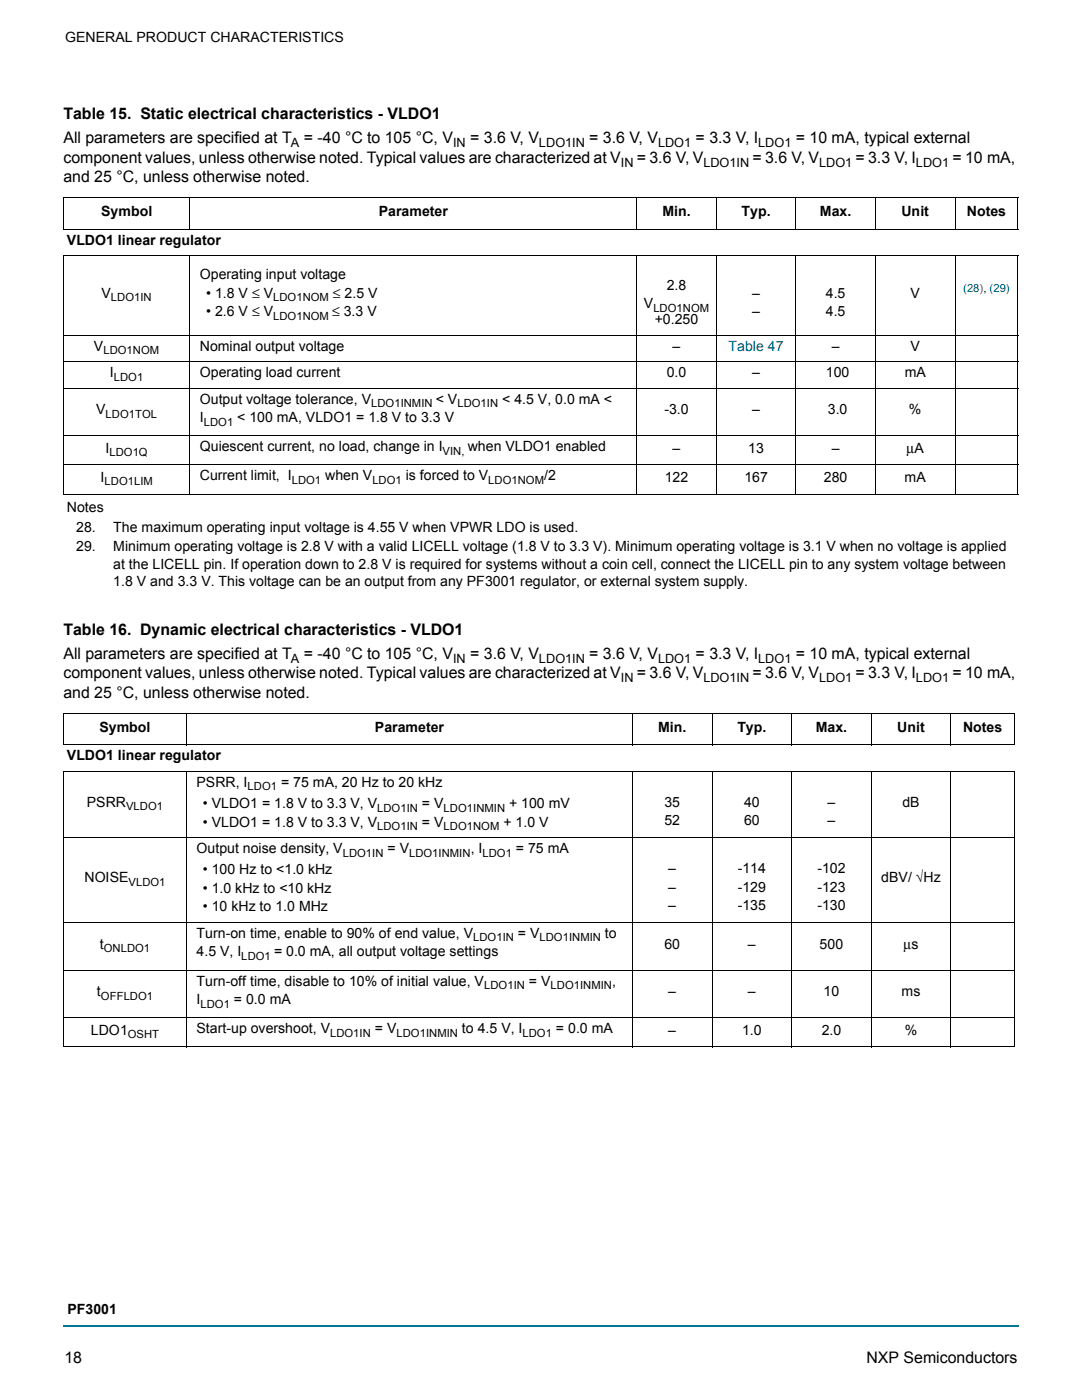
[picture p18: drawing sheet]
<svg xmlns="http://www.w3.org/2000/svg" width="216mm" height="279mm" viewBox="0 0 216 279" stroke-linecap="round" stroke-linejoin="round" font-family="sans-serif">
<defs><g id="words">
<g font-size="3.2">
<text x="12.7" y="23.8">Table 15. Static electrical characteristics - VLDO1</text>
<text x="12.7" y="28.6">All parameters are specified at T</text>
<text x="60.6" y="28.6">= -40 °C to 105 °C, V</text>
<text x="93.8" y="28.6">= 3.6 V, V</text>
<text x="117.6" y="28.6">= 3.6 V, V</text>
<text x="138.8" y="28.6">= 3.3 V, I</text>
<text x="158.8" y="28.6">= 10 mA, typical external</text>
<text x="12.7" y="32.4">component values, unless otherwise noted. Typical values are characterized at V</text>
<text x="127.1" y="32.4">= 3.6 V, V</text>
<text x="150.2" y="32.4">= 3.6 V, V</text>
<text x="170.7" y="32.4">= 3.3 V, I</text>
<text x="190" y="32.4">= 10 mA,</text>
<text x="12.7" y="36.3">and 25 °C, unless otherwise noted.</text>
<text x="12.7" y="126.7">Table 16. Dynamic electrical characteristics - VLDO1</text>
<text x="12.7" y="131.5">All parameters are specified at T</text>
<text x="60.6" y="131.5">= -40 °C to 105 °C, V</text>
<text x="93.8" y="131.5">= 3.6 V, V</text>
<text x="117.6" y="131.5">= 3.6 V, V</text>
<text x="138.8" y="131.5">= 3.3 V, I</text>
<text x="158.8" y="131.5">= 10 mA, typical external</text>
<text x="12.7" y="135.4">component values, unless otherwise noted. Typical values are characterized at V</text>
<text x="127.1" y="135.4">= 3.6 V, V</text>
<text x="150.2" y="135.4">= 3.6 V, V</text>
<text x="170.7" y="135.4">= 3.3 V, I</text>
<text x="190" y="135.4">= 10 mA,</text>
<text x="12.7" y="139.3">and 25 °C, unless otherwise noted.</text>
<text x="12.9" y="272">18</text>
<text x="172.9" y="272">NXP Semiconductors</text>
</g>
<g font-size="2.8">
<text x="13" y="8.3">GENERAL PRODUCT CHARACTERISTICS</text>
<text x="20.2" y="43.1">Symbol</text>
<text x="75.6" y="43.1">Parameter</text>
<text x="132.2" y="43.1">Min.</text>
<text x="148" y="43.1">Typ.</text>
<text x="163.6" y="43.1">Max.</text>
<text x="179.9" y="43.1">Unit</text>
<text x="192.9" y="43.1">Notes</text>
<text x="13.4" y="48.8">VLDO1 linear regulator</text>
<text x="20.3" y="59.4">V</text>
<text x="39.9" y="55.7">Operating input voltage</text>
<text x="41.1" y="59.4">• 1.8 V ≤ V</text>
<text x="66.4" y="59.4">≤ 2.5 V</text>
<text x="133" y="57.8">2.8</text>
<text x="150.1" y="59.4">–</text>
<text x="164.8" y="59.4">4.5</text>
<text x="181.7" y="59.4">V</text>
<text x="41.1" y="63.1">• 2.6 V ≤ V</text>
<text x="66.3" y="63.1">≤ 3.3 V</text>
<text x="128.5" y="61.5">V</text>
<text x="130.6" y="64.7">+0.250</text>
<text x="150.1" y="63.1">–</text>
<text x="164.8" y="63.1">4.5</text>
<text x="18.8" y="70">V</text>
<text x="39.9" y="70">Nominal output voltage</text>
<text x="134.2" y="70">–</text>
<text x="166" y="70">–</text>
<text x="181.7" y="70">V</text>
<text x="21.9" y="75.3">I</text>
<text x="39.9" y="75.3">Operating load current</text>
<text x="133" y="75.3">0.0</text>
<text x="150.1" y="75.3">–</text>
<text x="164.8" y="75.3">100</text>
<text x="180.5" y="75.3">mA</text>
<text x="19.2" y="82.7">V</text>
<text x="39.9" y="80.6">Output voltage tolerance, V</text>
<text x="87" y="80.6">&lt; V</text>
<text x="100.2" y="80.6">&lt; 4.5 V, 0.0 mA &lt;</text>
<text x="132.6" y="82.7">-3.0</text>
<text x="150.1" y="82.7">–</text>
<text x="165.2" y="82.7">3.0</text>
<text x="181.4" y="82.7">%</text>
<text x="39.9" y="84.3">I</text>
<text x="47.3" y="84.3">&lt; 100 mA, VLDO1 = 1.8 V to 3.3 V</text>
<text x="21.1" y="90.3">I</text>
<text x="39.9" y="90.1">Quiescent current, no load, change in I</text>
<text x="39.9" y="95.9">Current limit, I</text>
<text x="64.9" y="95.9">when V</text>
<text x="81" y="95.9">is forced to V</text>
<text x="93.3" y="90.1">when VLDO1 enabled</text>
<text x="108.6" y="95.9">/2</text>
<text x="134.2" y="90.3">–</text>
<text x="149.3" y="90.3">13</text>
<text x="166" y="90.3">–</text>
<text x="180.9" y="90.3">μA</text>
<text x="20" y="96.2">I</text>
<text x="132.7" y="96.2">122</text>
<text x="148.5" y="96.2">167</text>
<text x="164.4" y="96.2">280</text>
<text x="180.5" y="96.2">mA</text>
<text x="13.4" y="102.2">Notes</text>
<text x="15.2" y="106.1">28.</text>
<text x="22.6" y="106.1">The maximum operating input voltage is 4.55 V when VPWR LDO is used.</text>
<text x="15.2" y="110">29.</text>
<text x="22.6" y="110">Minimum operating voltage is 2.8 V with a valid LICELL voltage (1.8 V to 3.3 V). Minimum operating voltage is 3.1 V when no voltage is applied</text>
<text x="22.6" y="113.5">at the LICELL pin. If operation down to 2.8 V is required for systems without a coin cell, connect the LICELL pin to any system voltage between</text>
<text x="22.6" y="117">1.8 V and 3.3 V. This voltage can be an output from any PF3001 regulator, or external system supply.</text>
<text x="19.9" y="146">Symbol</text>
<text x="74.8" y="146">Parameter</text>
<text x="131.3" y="146">Min.</text>
<text x="147.1" y="146">Typ.</text>
<text x="162.8" y="146">Max.</text>
<text x="179" y="146">Unit</text>
<text x="192.2" y="146">Notes</text>
<text x="13.4" y="151.8">VLDO1 linear regulator</text>
<text x="17.3" y="161">PSRR</text>
<text x="39.2" y="157.1">PSRR, I</text>
<text x="40.5" y="161.3">• VLDO1 = 1.8 V to 3.3 V, V</text>
<text x="56.1" y="157.1">= 75 mA, 20 Hz to 20 kHz</text>
<text x="84.2" y="161.3">= V</text>
<text x="101.6" y="161.3">+ 100 mV</text>
<text x="132.6" y="161">35</text>
<text x="148.5" y="161">40</text>
<text x="165.1" y="161">–</text>
<text x="180.1" y="161">dB</text>
<text x="40.5" y="165">• VLDO1 = 1.8 V to 3.3 V, V</text>
<text x="84.2" y="165">= V</text>
<text x="100.5" y="165">+ 1.0 V</text>
<text x="132.6" y="164.7">52</text>
<text x="148.5" y="164.7">60</text>
<text x="165.1" y="164.7">–</text>
<text x="39.2" y="170.3">Output noise density, V</text>
<text x="77.3" y="170.3">= V</text>
<text x="93.9" y="170.3">, I</text>
<text x="102.9" y="170.3">= 75 mA</text>
<text x="16.9" y="176.1">NOISE</text>
<text x="40.5" y="174.5">• 100 Hz to &lt;1.0 kHz</text>
<text x="40.5" y="178.2">• 1.0 kHz to &lt;10 kHz</text>
<text x="133.3" y="174.2">–</text>
<text x="133.3" y="177.9">–</text>
<text x="147.2" y="174.2">-114</text>
<text x="147.2" y="177.9">-129</text>
<text x="163.1" y="174.2">-102</text>
<text x="163.1" y="177.9">-123</text>
<text x="175.9" y="176.1">dBV/ √Hz</text>
<text x="40.5" y="181.9">• 10 kHz to 1.0 MHz</text>
<text x="133.3" y="181.7">–</text>
<text x="147.2" y="181.7">-135</text>
<text x="163.1" y="181.7">-130</text>
<text x="19.9" y="189.3">t</text>
<text x="39.2" y="190.9">4.5 V, I</text>
<text x="39.2" y="187.2">Turn-on time, enable to 90% of end value, V</text>
<text x="54.7" y="190.9">= 0.0 mA, all output voltage settings</text>
<text x="103.3" y="187.2">= V</text>
<text x="120.7" y="187.2">to</text>
<text x="132.6" y="189.3">60</text>
<text x="149.2" y="189.3">–</text>
<text x="163.6" y="189.3">500</text>
<text x="180.3" y="189.3">μs</text>
<text x="39.2" y="196.7">Turn-off time, disable to 10% of initial value, V</text>
<text x="105.5" y="196.7">= V</text>
<text x="122.1" y="196.7">,</text>
<text x="19.3" y="198.8">t</text>
<text x="39.2" y="200.4">I</text>
<text x="46.7" y="200.4">= 0.0 mA</text>
<text x="133.4" y="198.8">–</text>
<text x="149.2" y="198.8">–</text>
<text x="164.3" y="198.8">10</text>
<text x="179.9" y="198.8">ms</text>
<text x="18.1" y="206.5">LDO1</text>
<text x="39.2" y="206.2">Start-up overshoot, V</text>
<text x="74.8" y="206.2">= V</text>
<text x="92.2" y="206.2">to 4.5 V, I</text>
<text x="110.9" y="206.2">= 0.0 mA</text>
<text x="133.3" y="206.5">–</text>
<text x="148.1" y="206.5">1.0</text>
<text x="164" y="206.5">2.0</text>
<text x="180.6" y="206.5">%</text>
<text x="13.4" y="262.2">PF3001</text>
</g>
<text font-size="2.8" fill="#00f" x="145.4" y="70">Table 47</text>
<g font-size="2.5">
<text x="58.1" y="29.4">A</text>
<text x="90.4" y="29.4">IN</text>
<text x="107.5" y="29.4">LDO1IN</text>
<text x="131.3" y="29.4">LDO1</text>
<text x="151.3" y="29.4">LDO1</text>
<text x="123.9" y="33.3">IN</text>
<text x="140.4" y="33.3">LDO1IN</text>
<text x="163.4" y="33.3">LDO1</text>
<text x="182.8" y="33.3">LDO1</text>
<text x="58.1" y="132.3">A</text>
<text x="90.4" y="132.3">IN</text>
<text x="107.5" y="132.3">LDO1IN</text>
<text x="123.9" y="136.2">IN</text>
<text x="131.3" y="132.3">LDO1</text>
<text x="140.4" y="136.2">LDO1IN</text>
<text x="151.3" y="132.3">LDO1</text>
<text x="163.4" y="136.2">LDO1</text>
<text x="182.8" y="136.2">LDO1</text>
</g>
<text font-size="2.2" fill="#00f" x="192.2" y="58.3">(28), (29)</text>
<g font-size="2.2">
<text x="22.1" y="60.1">LDO1IN</text>
<text x="54.5" y="60.1">LDO1NOM</text>
<text x="54.5" y="63.8">LDO1NOM</text>
<text x="130.4" y="62.2">LDO1NOM</text>
<text x="20.6" y="70.7">LDO1NOM</text>
<text x="22.7" y="76">LDO1</text>
<text x="21.1" y="83.4">LDO1TOL</text>
<text x="74.1" y="81.3">LDO1INMIN</text>
<text x="91.3" y="81.3">LDO1IN</text>
<text x="40.7" y="85">LDO1</text>
<text x="21.8" y="91.1">LDO1Q</text>
<text x="88.3" y="90.8">VIN,</text>
<text x="20.8" y="96.9">LDO1LIM</text>
<text x="58.2" y="96.6">LDO1</text>
<text x="74.3" y="96.6">LDO1</text>
<text x="97.4" y="96.6">LDO1NOM</text>
<text x="25.2" y="161.7">VLDO1</text>
<text x="49.4" y="157.8">LDO1</text>
<text x="75.3" y="162">LDO1IN</text>
<text x="88.5" y="162">LDO1INMIN</text>
<text x="75.3" y="165.7">LDO1IN</text>
<text x="88.5" y="165.7">LDO1NOM</text>
<text x="68.4" y="171">LDO1IN</text>
<text x="81.6" y="171">LDO1INMIN</text>
<text x="96.3" y="171">LDO1</text>
<text x="25.6" y="176.8">VLDO1</text>
<text x="20.7" y="190">ONLDO1</text>
<text x="48.2" y="191.6">LDO1</text>
<text x="94.4" y="187.9">LDO1IN</text>
<text x="107.7" y="187.9">LDO1INMIN</text>
<text x="96.6" y="197.4">LDO1IN</text>
<text x="109.9" y="197.4">LDO1INMIN</text>
<text x="20.2" y="199.5">OFFLDO1</text>
<text x="40" y="201.1">LDO1</text>
<text x="25.5" y="207.2">OSHT</text>
<text x="65.9" y="206.9">LDO1IN</text>
<text x="79.1" y="206.9">LDO1INMIN</text>
<text x="104.3" y="206.9">LDO1</text>
</g>
</g></defs>
<path d="M12.5 264.4h.2v.4h-.2z" fill="#057790"/>
<path d="M12.7 264.6h190.7" fill="none" stroke="#057790" stroke-width=".36"/>
<g fill="#fff">
<path d="M12.7 39.5h25.2v6.2h-25.2z"/>
<path d="M37.9 39.5h89.2v6.2h-89.2z"/>
<path d="M127.1 39.5h15.8v6.2h-15.8z"/>
<path d="M142.9 39.5h15.9v6.2h-15.9z"/>
<path d="M158.8 39.5h15.9v6.2h-15.9z"/>
<path d="M174.7 39.5h15.9v6.2h-15.9z"/>
<path d="M190.6 39.5h12.5v6.2h-12.5z"/>
<path d="M12.7 142.4h24.6v6.3h-24.6z"/>
<path d="M37.3 142.4h88.9v6.3h-88.9z"/>
<path d="M126.2 142.4h15.9v6.3h-15.9z"/>
<path d="M142.1 142.4h15.9v6.3h-15.9z"/>
<path d="M158 142.4h15.9v6.3h-15.9z"/>
<path d="M173.9 142.4h15.8v6.3h-15.8z"/>
<path d="M189.7 142.4h12.7v6.3h-12.7z"/>
</g>
<g fill="none" stroke="#000" stroke-width=".2">
<path d="M12.6 39.5h190.6M12.7 39.6v6M37.9 39.4v6.4M127.1 39.4v6.4M142.9 39.4v6.4M158.8 39.4v6.4M174.7 39.4v6.4M190.6 39.4v6.4M203.1 39.6v6M12.6 45.7h190.6M12.6 51h190.6M12.7 51.1v47.4"/>
<path d="M37.9 50.9v47.8M127.1 50.9v47.8M142.9 50.9v47.8M158.8 50.9v47.8M174.7 50.9v47.8M190.6 50.9v47.8M203.1 51.1v47.4M12.6 66.9h190.6M12.6 72.2h190.6M12.6 77.5h190.6M12.6 87h190.6M12.6 92.8h190.6"/>
<path d="M12.6 98.6h190.6M12.6 142.4h189.9M12.6 148.7h189.9M12.6 153.9h189.9M12.7 142.5v6.1M12.7 154v54.8M37.3 142.3v6.4M37.3 153.9v55.1M126.2 142.3v6.4M126.2 153.9v55.1M142.1 142.3v6.4M142.1 153.9v55.1"/>
<path d="M158 142.3v6.4M158 153.9v55.1M173.9 142.3v6.4M173.9 153.9v55.1M189.7 142.3v6.4M189.7 153.9v55.1M202.4 142.5v6.1M202.4 154v54.8M12.6 167.2h189.9M12.6 184.1h189.9M12.6 193.6h189.9M12.6 203.1h189.9"/>
<path d="M12.6 208.9h189.9"/>
</g>
<use href="#words"/>
</svg>
